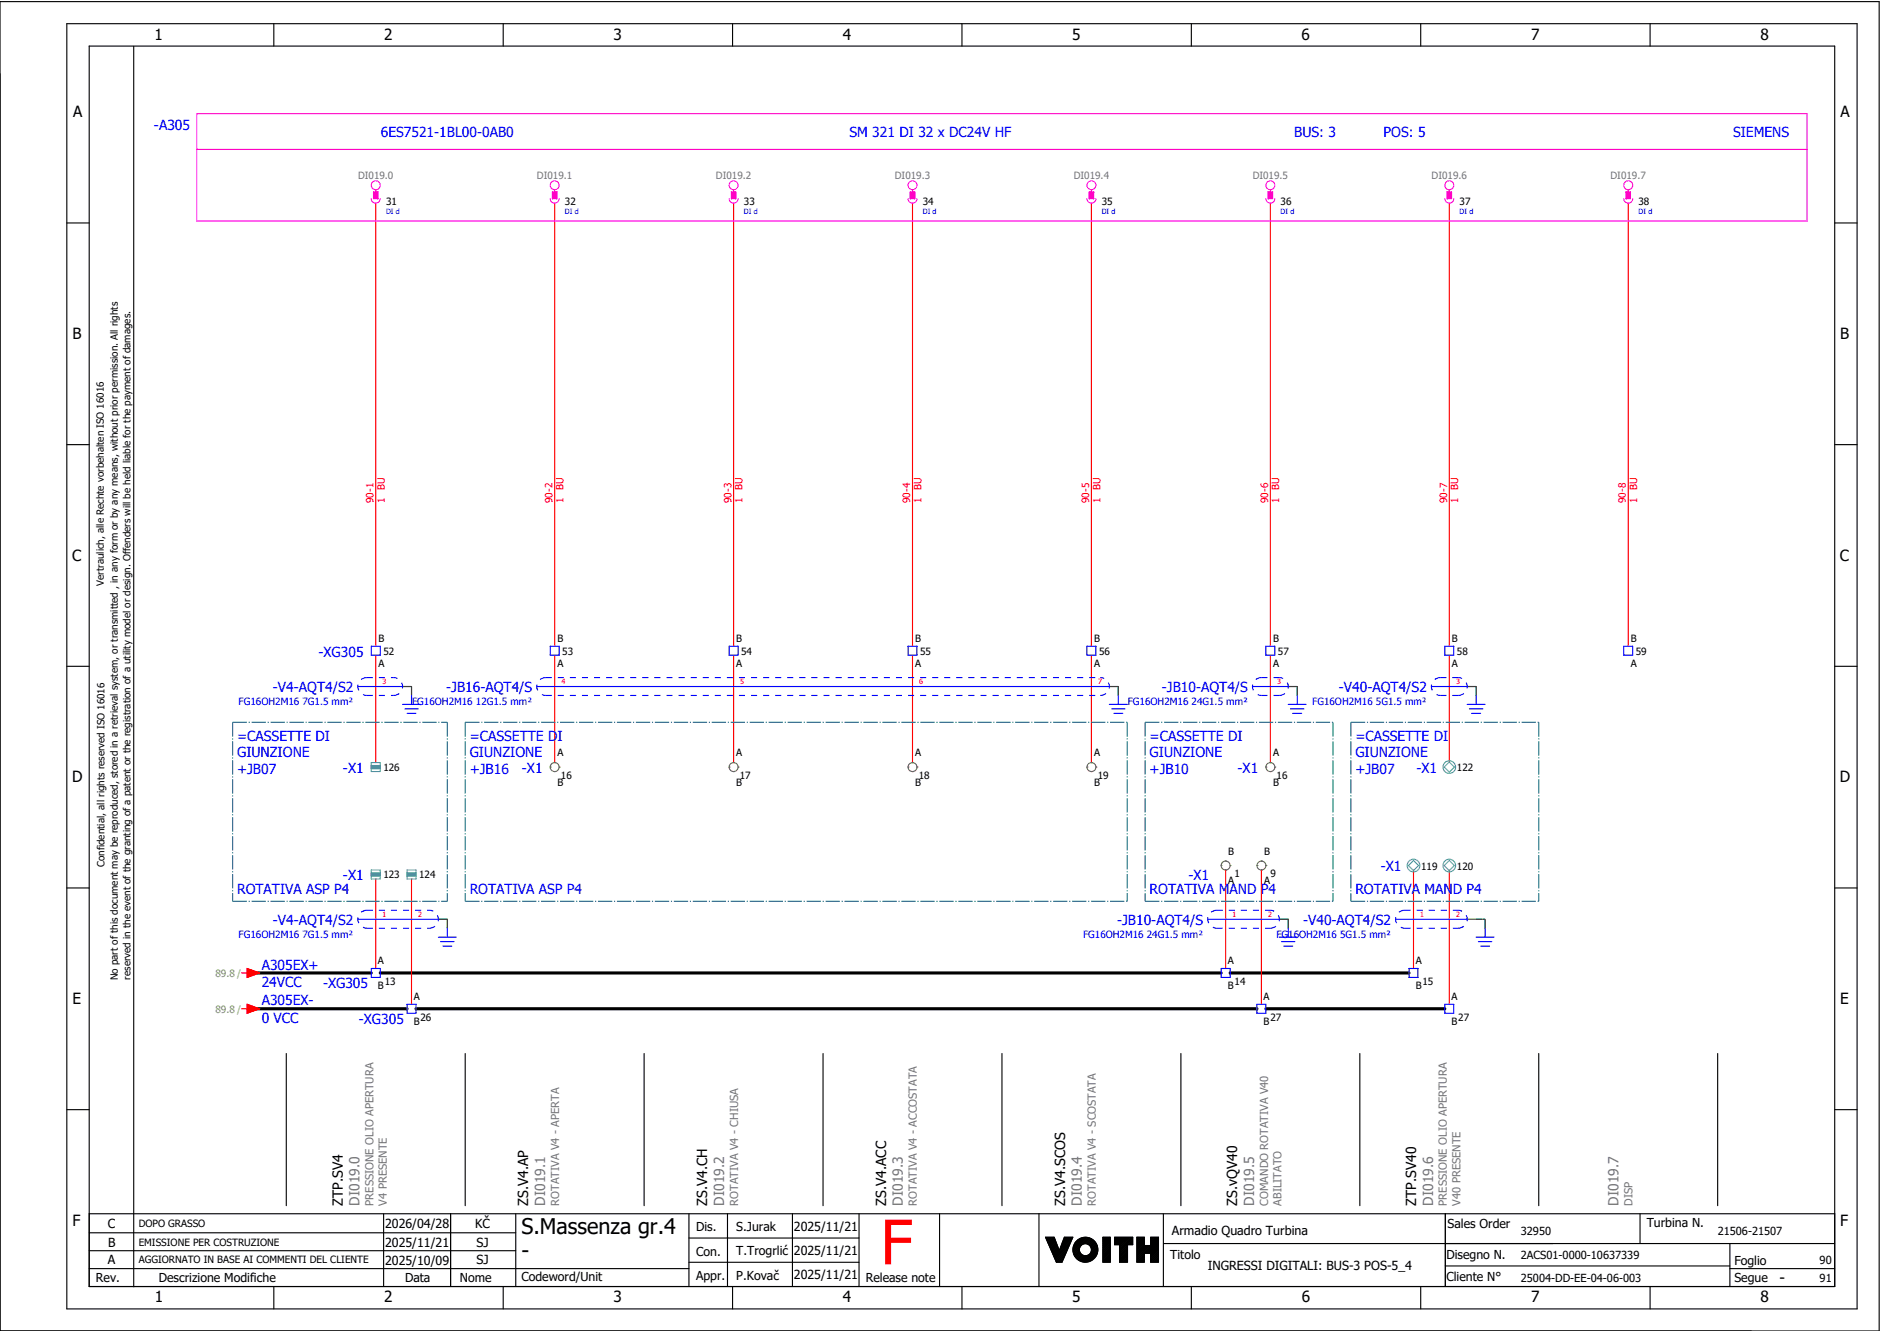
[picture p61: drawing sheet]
<svg xmlns="http://www.w3.org/2000/svg" width="421mm" height="297mm" viewBox="0 0 421 297" stroke-linecap="round" stroke-linejoin="round" font-family="sans-serif">
<defs><g id="words">
<text font-size="13.8" fill="#f00" x="196.9" y="282.5">F</text>
<g font-size="4.8">
<text x="116.6" y="275.8">S.Massenza gr.4</text>
<text x="116.6" y="281.1">-</text>
</g>
<g font-size="3.4">
<text x="34.5" y="9">1</text>
<text x="85.9" y="9">2</text>
<text x="137.1" y="9">3</text>
<text x="188.4" y="9">4</text>
<text x="239.7" y="9">5</text>
<text x="291" y="9">6</text>
<text x="342.3" y="9">7</text>
<text x="393.5" y="9">8</text>
<text x="16.3" y="26.2">A</text>
<text x="411.5" y="26.2">A</text>
<text x="16.2" y="75.8">B</text>
<text x="411.4" y="75.8">B</text>
<text x="16.1" y="125.3">C</text>
<text x="411.3" y="125.3">C</text>
<text x="16.1" y="174.8">D</text>
<text x="411.3" y="174.8">D</text>
<text x="16.2" y="224.4">E</text>
<text x="411.4" y="224.4">E</text>
<text x="16.2" y="273.9">F</text>
<text x="411.4" y="273.9">F</text>
<text x="397.8" y="286.6">-</text>
<text x="34.6" y="291">1</text>
<text x="85.9" y="291">2</text>
<text x="137.2" y="291">3</text>
<text x="188.4" y="291">4</text>
<text x="239.7" y="291">5</text>
<text x="291" y="291">6</text>
<text x="342.3" y="291">7</text>
<text x="393.6" y="291">8</text>
</g>
<g font-size="3.1" fill="#00f">
<text x="34.4" y="29">-A305</text>
<text x="85.1" y="30.6">6ES7521-1BL00-0AB0</text>
<text x="189.9" y="30.6">SM 321 DI 32 x DC24V HF</text>
<text x="289.3" y="30.6">BUS: 3</text>
<text x="309.3" y="30.6">POS: 5</text>
<text x="387.4" y="30.6">SIEMENS</text>
<text x="71.2" y="146.7">-XG305</text>
<text x="61" y="154.6">-V4-AQT4/S2</text>
<text x="99.7" y="154.6">-JB16-AQT4/S</text>
<text x="259.7" y="154.6">-JB10-AQT4/S</text>
<text x="299.3" y="154.6">-V40-AQT4/S2</text>
<text x="53" y="165.5">=CASSETTE DI</text>
<text x="105" y="165.5">=CASSETTE DI</text>
<text x="257" y="165.5">=CASSETTE DI</text>
<text x="303" y="165.5">=CASSETTE DI</text>
<text x="53" y="169.3">GIUNZIONE</text>
<text x="53" y="173">+JB07</text>
<text x="76.7" y="172.7">-X1</text>
<text x="105" y="169.3">GIUNZIONE</text>
<text x="105" y="173">+JB16</text>
<text x="116.7" y="172.7">-X1</text>
<text x="257" y="169.3">GIUNZIONE</text>
<text x="257" y="173">+JB10</text>
<text x="276.7" y="172.7">-X1</text>
<text x="303" y="169.3">GIUNZIONE</text>
<text x="303" y="173">+JB07</text>
<text x="316.7" y="172.7">-X1</text>
<text x="76.7" y="196.7">-X1</text>
<text x="265.7" y="196.7">-X1</text>
<text x="308.7" y="194.7">-X1</text>
<text x="53" y="199.8">ROTATIVA ASP P4</text>
<text x="105" y="199.8">ROTATIVA ASP P4</text>
<text x="257" y="199.8">ROTATIVA MAND P4</text>
<text x="303" y="199.8">ROTATIVA MAND P4</text>
<text x="61" y="206.6">-V4-AQT4/S2</text>
<text x="249.7" y="206.6">-JB10-AQT4/S</text>
<text x="291.3" y="206.6">-V40-AQT4/S2</text>
<text x="58.5" y="216.6">A305EX+</text>
<text x="58.5" y="220.5">24VCC</text>
<text x="72.2" y="220.7">-XG305</text>
<text x="58.5" y="224.6">A305EX-</text>
<text x="58.5" y="228.5">0 VCC</text>
<text x="80.2" y="228.7">-XG305</text>
</g>
<g font-size="3.1">
<text x="76.6" y="269.4" transform="rotate(-90 76.6 269.4)">ZTP.SV4</text>
<text x="118.1" y="269.4" transform="rotate(-90 118.1 269.4)">ZS.V4.AP</text>
<text x="158.1" y="269.4" transform="rotate(-90 158.1 269.4)">ZS.V4.CH</text>
<text x="198.1" y="269.4" transform="rotate(-90 198.1 269.4)">ZS.V4.ACC</text>
<text x="238.1" y="269.4" transform="rotate(-90 238.1 269.4)">ZS.V4.SCOS</text>
<text x="276.6" y="269.4" transform="rotate(-90 276.6 269.4)">ZS.vQV40</text>
<text x="316.6" y="269.4" transform="rotate(-90 316.6 269.4)">ZTP.SV40</text>
</g>
<g font-size="3.1" fill="#767676">
<text x="80.4" y="269.4" transform="rotate(-90 80.4 269.4)">DI019.0</text>
<text x="121.9" y="269.4" transform="rotate(-90 121.9 269.4)">DI019.1</text>
<text x="161.9" y="269.4" transform="rotate(-90 161.9 269.4)">DI019.2</text>
<text x="201.9" y="269.4" transform="rotate(-90 201.9 269.4)">DI019.3</text>
<text x="241.9" y="269.4" transform="rotate(-90 241.9 269.4)">DI019.4</text>
<text x="280.4" y="269.4" transform="rotate(-90 280.4 269.4)">DI019.5</text>
<text x="320.4" y="269.4" transform="rotate(-90 320.4 269.4)">DI019.6</text>
<text x="361.9" y="269.4" transform="rotate(-90 361.9 269.4)">DI019.7</text>
</g>
<g font-size="2.8">
<text x="24.1" y="274.4">C</text>
<text x="86.1" y="274.4">2026/04/28</text>
<text x="106.2" y="274.4">KČ</text>
<text x="155.6" y="275.1">Dis.</text>
<text x="164.6" y="275.1">S.Jurak</text>
<text x="177.5" y="275">2025/11/21</text>
<text x="262" y="275.8">Armadio Quadro Turbina</text>
<text x="323.6" y="274.3">Sales Order</text>
<text x="368.1" y="274.2">Turbina N.</text>
<text x="24.2" y="278.6">B</text>
<text x="86.1" y="278.6">2025/11/21</text>
<text x="106.5" y="278.6">SJ</text>
<text x="155.6" y="280.5">Con.</text>
<text x="164.6" y="280.5">T.Trogrlić</text>
<text x="177.5" y="280.4">2025/11/21</text>
<text x="261.6" y="281.3">Titolo</text>
<text x="323.4" y="281.2">Disegno N.</text>
<text x="21.4" y="286.5">Rev.</text>
<text x="24.1" y="282.5">A</text>
<text x="35.5" y="286.4">Descrizione Modifiche</text>
<text x="86.1" y="282.6">2025/10/09</text>
<text x="90.5" y="286.5">Data</text>
<text x="102.8" y="286.5">Nome</text>
<text x="106.5" y="282.5">SJ</text>
<text x="116.6" y="286.3">Codeword/Unit</text>
<text x="155.6" y="286">Appr.</text>
<text x="164.6" y="285.9">P.Kovač</text>
<text x="177.5" y="285.8">2025/11/21</text>
<text x="193.5" y="286.5">Release note</text>
<text x="270" y="283.8">INGRESSI DIGITALI: BUS-3 POS-5_4</text>
<text x="323.4" y="286.2">Cliente N°</text>
<text x="387.7" y="286.5">Segue</text>
<text x="387.7" y="282.6">Foglio</text>
</g>
<g font-size="2.5" fill="#767676">
<text x="83.5" y="269.4" transform="rotate(-90 83.5 269.4)">PRESSIONE OLIO APERTURA</text>
<text x="86.5" y="269.4" transform="rotate(-90 86.5 269.4)">V4 PRESENTE</text>
<text x="125" y="269.4" transform="rotate(-90 125 269.4)">ROTATIVA V4 - APERTA</text>
<text x="165" y="269.4" transform="rotate(-90 165 269.4)">ROTATIVA V4 - CHIUSA</text>
<text x="205" y="269.4" transform="rotate(-90 205 269.4)">ROTATIVA V4 - ACCOSTATA</text>
<text x="245" y="269.4" transform="rotate(-90 245 269.4)">ROTATIVA V4 - SCOSTATA</text>
<text x="283.5" y="269.4" transform="rotate(-90 283.5 269.4)">COMANDO ROTATIVA V40</text>
<text x="286.5" y="269.4" transform="rotate(-90 286.5 269.4)">ABILITATO</text>
<text x="323.5" y="269.4" transform="rotate(-90 323.5 269.4)">PRESSIONE OLIO APERTURA</text>
<text x="326.5" y="269.4" transform="rotate(-90 326.5 269.4)">V40 PRESENTE</text>
<text x="365" y="269.4" transform="rotate(-90 365 269.4)">DISP</text>
</g>
<g font-size="2.5">
<text x="340" y="275.9">32950</text>
<text x="384" y="275.9">21506-21507</text>
<text x="340" y="281.4">2ACS01-0000-10637339</text>
<text x="340" y="286.4">25004-DD-EE-04-06-003</text>
<text x="406.8" y="282.4">90</text>
<text x="406.8" y="286.4">91</text>
</g>
<g font-size="2.2" fill="#767676">
<text x="80" y="39.9">DI019.0</text>
<text x="120" y="39.9">DI019.1</text>
<text x="160" y="39.9">DI019.2</text>
<text x="200" y="39.9">DI019.3</text>
<text x="240" y="39.9">DI019.4</text>
<text x="280" y="39.9">DI019.5</text>
<text x="320" y="39.9">DI019.6</text>
<text x="360" y="39.9">DI019.7</text>
</g>
<g font-size="2.2">
<text x="86.3" y="45.8">31</text>
<text x="126.3" y="45.8">32</text>
<text x="166.3" y="45.8">33</text>
<text x="206.3" y="45.8">34</text>
<text x="246.3" y="45.8">35</text>
<text x="286.3" y="45.8">36</text>
<text x="326.3" y="45.8">37</text>
<text x="366.3" y="45.8">38</text>
<text x="23.2" y="130.9" transform="rotate(-90 23.2 130.9)">Vertraulich, alle Rechte vorbehalten ISO 16016</text>
<text x="84.6" y="143.4">B</text>
<text x="124.6" y="143.4">B</text>
<text x="164.6" y="143.4">B</text>
<text x="204.6" y="143.4">B</text>
<text x="244.6" y="143.4">B</text>
<text x="284.6" y="143.4">B</text>
<text x="324.6" y="143.4">B</text>
<text x="364.6" y="143.4">B</text>
<text x="84.6" y="149.1">A</text>
<text x="85.7" y="146.3">52</text>
<text x="124.6" y="149.1">A</text>
<text x="125.7" y="146.3">53</text>
<text x="164.6" y="149.1">A</text>
<text x="165.7" y="146.3">54</text>
<text x="204.6" y="149.1">A</text>
<text x="205.7" y="146.3">55</text>
<text x="244.6" y="149.1">A</text>
<text x="245.7" y="146.3">56</text>
<text x="284.6" y="149.1">A</text>
<text x="285.7" y="146.3">57</text>
<text x="324.6" y="149.1">A</text>
<text x="325.7" y="146.3">58</text>
<text x="364.6" y="149.1">A</text>
<text x="365.7" y="146.3">59</text>
<text x="85.7" y="172.3">126</text>
<text x="124.6" y="168.9">A</text>
<text x="164.6" y="168.9">A</text>
<text x="204.6" y="168.9">A</text>
<text x="244.6" y="168.9">A</text>
<text x="284.6" y="168.9">A</text>
<text x="325.7" y="172.3">122</text>
<text x="124.6" y="175.6">B</text>
<text x="125.4" y="174">16</text>
<text x="164.6" y="175.6">B</text>
<text x="165.4" y="174">17</text>
<text x="204.6" y="175.6">B</text>
<text x="205.4" y="174">18</text>
<text x="244.6" y="175.6">B</text>
<text x="245.4" y="174">19</text>
<text x="284.6" y="175.6">B</text>
<text x="285.4" y="174">16</text>
<text x="274.6" y="190.9">B</text>
<text x="282.6" y="190.9">B</text>
<text x="23.4" y="193.7" transform="rotate(-90 23.4 193.7)">Confidential, all rights reserved ISO 16016</text>
<text x="85.7" y="196.3">123</text>
<text x="93.7" y="196.3">124</text>
<text x="274.6" y="197.4">A</text>
<text x="276" y="196">1</text>
<text x="282.6" y="197.4">A</text>
<text x="284" y="196">9</text>
<text x="317.7" y="194.3">119</text>
<text x="325.7" y="194.3">120</text>
<text x="84.5" y="215.4">A</text>
<text x="274.5" y="215.4">A</text>
<text x="316.5" y="215.4">A</text>
<text x="26.4" y="219" transform="rotate(-90 26.4 219)">No part of this document may be reproduced, stored in a retrieval system, or transmitted , in any form or by any means, without prior permission. All rights</text>
<text x="29.2" y="218.9" transform="rotate(-90 29.2 218.9)">reserved in the event of the granting of a patent or the registration of a utility model or design. Offenders will be held liable for the payment of damages.</text>
<text x="84.5" y="220.9">B</text>
<text x="86" y="220">13</text>
<text x="274.5" y="220.9">B</text>
<text x="276" y="220">14</text>
<text x="316.5" y="220.9">B</text>
<text x="318" y="220">15</text>
<text x="92.5" y="223.4">A</text>
<text x="282.5" y="223.4">A</text>
<text x="324.5" y="223.4">A</text>
<text x="92.5" y="228.9">B</text>
<text x="94" y="228">26</text>
<text x="282.5" y="228.9">B</text>
<text x="284" y="228">27</text>
<text x="324.5" y="228.9">B</text>
<text x="326" y="228">27</text>
<text x="31" y="274.2">DOPO GRASSO</text>
<text x="31" y="278.3">EMISSIONE PER COSTRUZIONE</text>
<text x="31" y="282.3">AGGIORNATO IN BASE AI COMMENTI DEL CLIENTE</text>
</g>
<g font-size="2.2" fill="#f00">
<text x="83.5" y="112.4" transform="rotate(-90 83.5 112.4)">90-1</text>
<text x="86" y="112.4" transform="rotate(-90 86 112.4)">1</text>
<text x="86" y="109.4" transform="rotate(-90 86 109.4)">BU</text>
<text x="123.5" y="112.4" transform="rotate(-90 123.5 112.4)">90-2</text>
<text x="126" y="112.4" transform="rotate(-90 126 112.4)">1</text>
<text x="126" y="109.4" transform="rotate(-90 126 109.4)">BU</text>
<text x="163.5" y="112.4" transform="rotate(-90 163.5 112.4)">90-3</text>
<text x="166" y="112.4" transform="rotate(-90 166 112.4)">1</text>
<text x="166" y="109.4" transform="rotate(-90 166 109.4)">BU</text>
<text x="203.5" y="112.4" transform="rotate(-90 203.5 112.4)">90-4</text>
<text x="206" y="112.4" transform="rotate(-90 206 112.4)">1</text>
<text x="206" y="109.4" transform="rotate(-90 206 109.4)">BU</text>
<text x="243.5" y="112.4" transform="rotate(-90 243.5 112.4)">90-5</text>
<text x="246" y="112.4" transform="rotate(-90 246 112.4)">1</text>
<text x="246" y="109.4" transform="rotate(-90 246 109.4)">BU</text>
<text x="283.5" y="112.4" transform="rotate(-90 283.5 112.4)">90-6</text>
<text x="286" y="112.4" transform="rotate(-90 286 112.4)">1</text>
<text x="286" y="109.4" transform="rotate(-90 286 109.4)">BU</text>
<text x="323.5" y="112.4" transform="rotate(-90 323.5 112.4)">90-7</text>
<text x="326" y="112.4" transform="rotate(-90 326 112.4)">1</text>
<text x="326" y="109.4" transform="rotate(-90 326 109.4)">BU</text>
<text x="363.5" y="112.4" transform="rotate(-90 363.5 112.4)">90-8</text>
<text x="366" y="112.4" transform="rotate(-90 366 112.4)">1</text>
<text x="366" y="109.4" transform="rotate(-90 366 109.4)">BU</text>
</g>
<g font-size="2.2" fill="#00f">
<text x="53.3" y="157.5">FG16OH2M16 7G1.5 mm²</text>
<text x="92.1" y="157.5">FG16OH2M16 12G1.5 mm²</text>
<text x="252.1" y="157.5">FG16OH2M16 24G1.5 mm²</text>
<text x="293.3" y="157.5">FG16OH2M16 5G1.5 mm²</text>
<text x="53.3" y="209.5">FG16OH2M16 7G1.5 mm²</text>
<text x="242.1" y="209.5">FG16OH2M16 24G1.5 mm²</text>
<text x="285.3" y="209.5">FG16OH2M16 5G1.5 mm²</text>
</g>
<g font-size="2.2" fill="#7ca552">
<text x="48.2" y="218.3">89.8 /</text>
<text x="48.2" y="226.3">89.8 /</text>
</g>
<g font-size="1.6" fill="#00f">
<text x="86.3" y="47.9">DI d</text>
<text x="126.3" y="47.9">DI d</text>
<text x="166.3" y="47.9">DI d</text>
<text x="206.3" y="47.9">DI d</text>
<text x="246.3" y="47.9">DI d</text>
<text x="286.3" y="47.9">DI d</text>
<text x="326.3" y="47.9">DI d</text>
<text x="366.3" y="47.9">DI d</text>
</g>
<g font-size="1.6" fill="#f00">
<text x="85.5" y="152.9">3</text>
<text x="125.5" y="152.9">4</text>
<text x="165.5" y="152.9">5</text>
<text x="205.5" y="152.9">6</text>
<text x="245.5" y="152.9">7</text>
<text x="285.5" y="152.9">3</text>
<text x="325.5" y="152.9">3</text>
<text x="85.5" y="204.9">1</text>
<text x="93.5" y="204.9">2</text>
<text x="275.5" y="204.9">1</text>
<text x="283.5" y="204.9">2</text>
<text x="317.5" y="204.9">1</text>
<text x="325.5" y="204.9">2</text>
</g>
</g></defs>
<g fill="none" stroke="#000" stroke-width=".25">
<path d="M0 .4h420.1v297h-420.1zM14.9 5.3h400.3v287.2h-400.3zM19.9 10.3h390.3v277.2h-390.3zM29.9 10.4v277.1M61.2 5.3v5M112.5 5.3v5M163.8 5.3v5M215.1 5.3v5M266.3 5.3v5M317.6 5.3v5M368.9 5.3v5M14.9 49.8h5"/>
<path d="M410.2 49.8h5M14.9 99.3h5M410.2 99.3h5M14.9 148.9h5M410.2 148.9h5M14.9 198.4h5M410.2 198.4h5M64 235.4v34M104 235.4v34M144 235.4v34M184 235.4v34M224 235.4v34"/>
<path d="M264 235.4v34M304 235.4v34M344 235.4v34M384 235.4v34M14.9 247.9h5M410.2 247.9h5M19.9 271.2h390.3M19.9 279.5h95.4M19.9 275.4h95.4M85.8 271.2v16.3M100.7 271.2v16.3M115.3 271.2v16.3"/>
<path d="M154 271.2v16.3M154 276.6h38M162.6 271.2v16.3M177.2 271.2v16.3M192 271.2v16.3M210.1 271.2v16.3M232.3 271.1v16.3M233.7 276.4h2l1.1 3 1.1-3h1.9l-2.4 5.6h-1.2zM233.8 276.4l-.1 .1M233.9 276.4l-.1 .2M234.1 276.4l-.3 .3M234.2 276.4l-.3 .4"/>
<path d="M234.4 276.4l-.5 .5M234.5 276.4l-.5 .6M234.7 276.4l-.7 .7M234.8 276.4l-.7 .8M235 276.4l-.9 .9M235.1 276.4l-.9 1M235.3 276.4l-1.1 1.1M235.4 276.4l-1.2 1.2M235.6 276.4l-1.3 1.3M235.7 276.5l-1.4 1.3M235.7 276.6l-1.3 1.3M235.8 276.7l-1.4 1.3"/>
<path d="M235.8 276.8l-1.3 1.3M235.9 276.9l-1.4 1.4M235.9 277l-1.3 1.4M235.9 277.1l-1.3 1.4M236 277.3l-1.3 1.3M236 277.4l-1.3 1.3M236.1 277.5l-1.3 1.3M236.1 277.6l-1.3 1.3M236.1 277.7l-1.3 1.3M236.2 277.8l-1.3 1.3M236.2 277.9l-1.3 1.3M236.3 278l-1.3 1.3"/>
<path d="M236.3 278.1l-1.3 1.3M236.3 278.2l-1.2 1.3M236.4 278.3l-1.3 1.3M236.4 278.4l-1.2 1.3M236.5 278.6l-1.3 1.2M236.5 278.7l-1.2 1.2M236.6 278.8l-1.3 1.2M236.6 278.9l-1.3 1.2M236.6 279l-1.2 1.2M236.7 279.1l-1.3 1.2M236.7 279.2l-1.2 1.3M236.8 279.3l-1.3 1.3"/>
<path d="M238 276.4l-.1 .1M238.1 276.4l-.3 .4M238.3 276.4l-.6 .6M238.4 279.8l-2.2 2.2M238.4 276.4l-.8 .8M238.5 279.5l-2.4 2.4M238.6 276.4l-1.1 1.1M238.6 279.3l-2.5 2.5M238.7 279l-2.7 2.7M238.7 276.4l-1.2 1.3M238.8 278.7l-2.8 2.9M238.9 276.4l-1.5 1.6"/>
<path d="M239 278.5l-3.1 3M239 276.4l-1.7 1.8M239.1 278.2l-3.2 3.2M239.2 276.4l-2 2.1M239.2 277.9l-3.4 3.4M239.3 277.7l-3.5 3.5M239.3 276.4l-2.2 2.3M239.4 277.4l-3.6 3.7M239.5 276.4l-2.5 2.5M239.5 277.1l-3.8 3.9M239.6 276.4l-2.7 2.8M239.7 276.9l-4 4"/>
<path d="M239.8 276.6l-4.2 4.2M239.8 276.4l-4.2 4.3M241.1 276.9l-.8 .8M241.3 279.3l-1.2 1.1M241.3 279.1l-1.2 1.2M241.3 279.4l-1.1 1.1M241.3 278.9l-1.3 1.3M241.3 279.5l-1.1 1.1M241.4 279.7l-1.1 1M241.4 278.7l-1.4 1.4M241.4 279.8l-1 1M241.4 276.7l-1.3 1.3"/>
<path d="M241.5 279.9l-1.1 1M241.5 280l-1 1M241.7 276.6l-1.7 1.7M241.9 276.5l-1.9 2M242.1 276.5l-2.2 2.2M242.3 276.5l-2.4 2.4M242.5 276.4l-2.6 2.6M242.6 276.4l-2.7 2.8M242.8 276.4l-2.9 3M242.9 276.5l-3 3M243 276.5l-3.1 3.1M243.2 276.5l-3.3 3.3"/>
<path d="M243.3 276.5l-3.4 3.4M243.4 276.6l-3.4 3.4M243.5 276.6l-1.4 1.4M243.6 276.6l-1.3 1.3M243.7 276.7l-1.2 1.2M243.9 276.7l-1.2 1.2M244 276.8l-1.2 1.1M244 276.8l-1.1 1.1M244.1 276.9l-1 1.1M244.2 276.9l-1 1.1M244.3 277l-1 1M244.4 277.1l-1 1"/>
<path d="M244.5 277.1l-1 1.1M244.6 277.2l-1.1 1M244.6 277.3l-1 1M244.7 277.4l-1 1M244.8 277.4l-1 1.1M244.8 277.5l-1 1.1M244.9 277.6l-1 1.1M245 277.7l-1.1 1.1M245 277.8l-1.1 1.1M245.1 277.9l-1.1 1.1M245.1 278l-1.1 1.1M245.2 278.1l-1.2 1.2"/>
<path d="M245.2 278.2l-1.2 1.3M245.3 278.3l-1.4 1.4M245.3 278.4l-1.5 1.5M245.3 278.5l-3.4 3.4M245.4 279.9l-2.1 2M245.4 278.7l-3.3 3.3M245.4 279.7l-2.3 2.3M245.4 278.8l-3.2 3.2M245.4 278.9l-3.1 3.1M245.4 279.5l-2.5 2.5M245.4 279.1l-2.9 2.9M245.4 279.4l-2.6 2.6"/>
<path d="M245.4 279.2l-2.8 2.8M246.6 276.4h1.6v5.6h-1.6zM246.6 276.4v.1M246.8 276.4l-.2 .3M246.9 276.4l-.3 .4M247.1 276.4l-.5 .6M247.2 276.4l-.6 .7M247.4 276.4l-.8 .9M247.5 276.4l-.9 1M247.7 276.4l-1.1 1.2M247.8 276.4l-1.2 1.3M248 276.4l-1.4 1.5"/>
<path d="M248.1 276.4l-1.5 1.6M248.2 280l-1.6 1.6M248.2 279.8l-1.6 1.7M248.2 279.7l-1.6 1.6M248.2 279.5l-1.6 1.7M248.2 279.4l-1.6 1.6M248.2 277.4l-1.6 1.7M248.2 277.3l-1.6 1.6M248.2 277.1l-1.6 1.7M248.2 277l-1.6 1.6M248.2 276.8l-1.6 1.7M248.2 276.7l-1.6 1.6"/>
<path d="M248.2 276.5l-1.6 1.7M248.2 278l-1.6 1.7M248.2 277.9l-1.6 1.6M248.2 277.7l-1.6 1.7M248.2 277.6l-1.6 1.6M248.2 279.1l-1.6 1.6M248.2 278.9l-1.6 1.7M248.2 278.8l-1.6 1.6M248.2 278.6l-1.6 1.7M248.2 278.5l-1.6 1.6M248.2 278.3l-1.6 1.7M248.2 278.2l-1.6 1.6"/>
<path d="M248.2 279.2l-1.6 1.7M249.2 276.4v.1M249.4 276.4l-.2 .2M249.5 276.4l-.3 .4M249.7 276.4l-.5 .5M249.8 276.4l-.6 .7M250 276.4l-.8 .8M250.1 276.4l-.9 1M250.3 278.1h-1.1v-1.7h4v1.7h-1.1v3.9h-1.8M250.3 278.1v3.9M250.3 276.4l-1.1 1.2M250.4 276.4l-1.2 1.3"/>
<path d="M250.6 276.4l-1.4 1.5M250.7 276.4l-1.5 1.6M250.9 276.4l-1.7 1.7M251 276.4l-1.6 1.7M251.2 276.4l-1.7 1.7M251.3 276.4l-1.6 1.7M251.5 276.4l-1.7 1.7M251.6 276.4l-1.6 1.7M251.8 276.4l-1.7 1.7M251.9 276.4l-1.6 1.7M252.1 279.9l-1.8 1.8M252.1 279.8l-1.8 1.8"/>
<path d="M252.1 278.6l-1.8 1.8M252.1 278.4l-1.8 1.8M252.1 278.3l-1.8 1.8M252.1 279.2l-1.8 1.8M252.1 279l-1.8 1.8M252.1 278.9l-1.8 1.8M252.1 278.7l-1.8 1.8M252.1 279.3l-1.8 1.8M252.1 279.6l-1.8 1.8M252.1 279.5l-1.8 1.8M252.1 276.4l-1.8 1.9M252.2 276.4l-1.9 2"/>
<path d="M252.4 276.4l-2.1 2.2M252.5 276.4l-2.2 2.3M252.7 276.4l-2.4 2.5M252.8 276.4l-2.5 2.6M253 276.4l-2.7 2.8M253.1 276.4l-2.8 2.9M253.2 277.4l-.7 .7M253.2 276.7l-2.9 2.9M253.2 276.5l-2.9 3M253.2 277.3l-.8 .8M253.2 277.1l-1 1M253.2 277l-2.9 2.9"/>
<path d="M253.2 276.8l-2.9 3M253.2 278l-.1 .1M253.2 277.9l-.2 .2M253.2 277.7l-.4 .4M253.2 277.6l-.5 .5M254.2 276.4v.1M254.3 276.4l-.1 .2M254.5 276.4l-.3 .4M254.6 276.4l-.4 .5M254.8 276.4l-.6 .7M254.9 276.4l-.7 .8M255.1 276.4l-.9 1"/>
<path d="M255.2 276.4l-1 1.1M255.4 276.4l-1.2 1.3M255.5 276.4l-1.3 1.4M255.7 276.4l-1.5 1.6M255.8 277.5l-1.6 1.7M255.8 277.4l-1.6 1.6M255.8 277.2l-1.6 1.7M255.8 277.1l-1.6 1.6M255.8 276.9l-1.6 1.7M255.8 276.8l-1.6 1.6M255.8 276.6l-1.6 1.7M255.8 276.5l-1.6 1.6"/>
<path d="M255.8 276.4v1.9M255.8 276.4h-1.6v5.6h1.6v-2h1.4M255.8 278.3h1.4v-1.9h1.8v5.6h-1.8v-2M255.8 278l-1.6 1.6M255.8 277.8l-1.6 1.7M255.8 277.7l-1.6 1.6M255.8 278.3l-1.6 1.6M255.8 278.1l-1.6 1.7M255.9 278.3l-1.7 1.8M256.1 278.3l-1.9 1.9M256.2 278.3l-2 2.1M256.4 278.3l-2.2 2.2"/>
<path d="M256.5 278.3l-2.3 2.4M256.7 278.3l-2.5 2.5M256.8 278.3l-2.6 2.7M257 278.3l-2.8 2.8M257.1 278.3l-2.9 3M257.3 276.4l-.1 .2M257.5 276.4l-.3 .3M257.6 276.4l-.4 .5M257.8 276.4l-.6 .6M257.9 276.4l-.7 .8M258.1 276.4l-.9 .9M258.2 276.4l-1 1.1"/>
<path d="M258.4 276.4l-1.2 1.2M258.5 276.4l-1.3 1.4M258.7 276.4l-1.5 1.5M258.8 276.4l-1.6 1.7M259 276.5l-1.8 1.7M259 277.5l-2.5 2.5M259 277.4l-2.7 2.6M259 277.1l-3 2.9M259 276.9l-3.1 3.1M259 277.2l-2.8 2.8M259 276.8l-4.8 4.8M259 276.6l-4.8 4.8"/>
<path d="M259 279l-1.8 1.8M259 278.9l-1.8 1.7M259 278.7l-1.8 1.8M259 278.6l-1.8 1.7M259 278.4l-1.8 1.8M259 278.3l-1.8 1.7M259 278.1l-1.9 1.9M259 278l-2.1 2M259 277.8l-2.2 2.2M259 277.7l-2.4 2.3M259 279.3l-1.8 1.8M259 279.2l-1.8 1.7"/>
<path d="M259 279.9l-1.8 1.8M259 279.8l-1.8 1.7M259 279.6l-1.8 1.8M259 279.5l-1.8 1.7M260.1 271.2v16.3M260.1 277.9h150.1M323.1 271.2v16.3M366.6 271.2v6.7M386.7 277.9v9.6M19.9 283.5h134.1M61.2 287.5v5M112.5 287.5v5"/>
<path d="M154 282h38M163.8 287.5v5M215.1 287.5v5M237.5 281.9l-.1 .1M237.6 281.7l-.4 .3M237.7 281.4l-.6 .6M237.8 281.1l-.9 .9M237.9 280.9l-1.1 1.1M238 280.6l-1.4 1.4M238.2 280.3l-1.7 1.7M238.3 280.1l-2 1.9M241.6 280l-1 1.1"/>
<path d="M241.6 280.1l-1 1M241.7 280.2l-1 1M241.8 280.3l-1 1M241.9 280.3l-1 1.1M242 280.4l-1.1 1M242.1 280.4l-1.1 1.1M242.2 280.5l-1.1 1.1M242.3 280.5l-1.1 1.1M242.4 280.6l-1.1 1.1M242.6 280.6l-1.2 1.1M242.7 280.6l-1.2 1.2M242.9 280.6l-1.3 1.2"/>
<path d="M243.1 280.5l-1.4 1.4M243.3 280.4l-1.5 1.5M245.1 280.6l-1.1 1M245.2 280.3l-1.5 1.5M245.3 280.1l-1.8 1.8M248.2 281.3l-.7 .7M248.2 281.2l-.8 .8M248.2 281l-1 1M248.2 281.5l-.5 .5M248.2 281.9l-.1 .1M248.2 281.8l-.2 .2M248.2 281.6l-.4 .4"/>
<path d="M248.2 280.9l-1.1 1.1M248.2 280.7l-1.3 1.3M248.2 280.6l-1.4 1.4M248.2 280.4l-1.6 1.6M248.2 280.3l-1.6 1.6M248.2 280.1l-1.6 1.7M252.1 281.3l-.8 .7M252.1 281.1l-.9 .9M252.1 281l-1.1 1M252.1 280.8l-1.2 1.2M252.1 280.7l-1.4 1.3M252.1 280.5l-1.5 1.5"/>
<path d="M252.1 280.4l-1.7 1.6M252.1 280.2l-1.8 1.8M252.1 281.4l-.6 .6M252.1 281.9l-.2 .1M252.1 281.7l-.3 .3M252.1 281.6l-.5 .4M252.1 280.1l-1.8 1.8M255.8 280.7l-1.3 1.3M255.8 280.5l-1.5 1.5M255.8 280.2l-1.6 1.7M255.8 280.1l-1.6 1.6M255.8 280.4l-1.6 1.6"/>
<path d="M255.8 281.9l-.1 .1M255.8 281.7l-.3 .3M255.8 281.6l-.4 .4M255.8 281.4l-.6 .6M255.8 281.3l-.7 .7M255.8 281.1l-.9 .9M255.8 281l-1 1M255.8 280.8l-1.2 1.2M259 281.9l-.2 .1M259 281.7l-.3 .3M259 281.6l-.5 .4M259 281.4l-.6 .6"/>
<path d="M259 281.3l-.8 .7M259 281.1l-.9 .9M259 281l-1.1 1M259 280.8l-1.2 1.2M259 280.7l-1.4 1.3M259 280.5l-1.5 1.5M259 280.4l-1.7 1.6M259 280.2l-1.8 1.8M259 280.1l-1.8 1.7M266.3 287.5v5M317.6 287.5v5M323.1 282.9h63.6"/>
<path d="M368.9 287.5v5M386.7 283.5h23.5"/>
<circle cx="242.6" cy="279.2" r="1.35"/>
<circle cx="242.6" cy="279.2" r="2.79"/>
</g>
<g fill="none" stroke="#00be00" stroke-width=".25" stroke-dasharray="3.2 .4 .3 .4">
<path d="M90 153.4h2M92 153.4v2M248 153.4h2M250 153.4v2M288 153.4h2M290 153.4v2M328 153.4h2M330 153.4v2M98 205.4h2M100 205.4v2M286 205.4h2M288 205.4v2"/>
<path d="M328 205.4h4M332 205.4v2"/>
</g>
<g fill="none" stroke="#f00" stroke-width=".25">
<path d="M84 45.4v99M124 45.4v99M164 45.4v99M204 45.4v99M244 45.4v99M284 45.4v99M324 45.4v99M364 45.4v99M84 146.4v24M124 146.4v24M164 146.4v24M204 146.4v24"/>
<path d="M244 146.4v24M284 146.4v24M324 146.4v24M84 196.4v20M92 196.4v28M274 194.4v22M282 194.4v30M316 194.4v22M324 194.4v30M54 217.4h1.2M55.2 216.4l2.8 1-2.8 1zM54 225.4h1.2"/>
<path d="M55.2 224.4l2.8 1-2.8 1z"/>
</g>
<path d="M56 217.4h27M85 217.4h188M275 217.4h40M56 225.4h35M93 225.4h188M283 225.4h40" fill="none" stroke="#000" stroke-width=".7"/>
<g fill="none" stroke="#f0f" stroke-width=".25">
<path d="M44 33.4h360M44 25.4h360v24h-360zM83 44.4a1 1 0 0 0 1 1 1 1 0 0 0 1-1M83.5 42.9h1v1.5h-1zM84 42.4v.5M123 44.4a1 1 0 0 0 1 1 1 1 0 0 0 1-1M123.5 42.9h1v1.5h-1zM124 42.4v.5M163 44.4a1 1 0 0 0 1 1 1 1 0 0 0 1-1M163.5 42.9h1v1.5h-1zM164 42.4v.5M203 44.4a1 1 0 0 0 1 1 1 1 0 0 0 1-1"/>
<path d="M203.5 42.9h1v1.5h-1zM204 42.4v.5M243 44.4a1 1 0 0 0 1 1 1 1 0 0 0 1-1M243.5 42.9h1v1.5h-1zM244 42.4v.5M283 44.4a1 1 0 0 0 1 1 1 1 0 0 0 1-1M283.5 42.9h1v1.5h-1zM284 42.4v.5M323 44.4a1 1 0 0 0 1 1 1 1 0 0 0 1-1M323.5 42.9h1v1.5h-1zM324 42.4v.5M363 44.4a1 1 0 0 0 1 1 1 1 0 0 0 1-1"/>
<path d="M363.5 42.9h1v1.5h-1zM364 42.4v.5"/>
<circle cx="84" cy="41.4" r="1"/>
<circle cx="124" cy="41.4" r="1"/>
<circle cx="164" cy="41.4" r="1"/>
<circle cx="204" cy="41.4" r="1"/>
<circle cx="244" cy="41.4" r="1"/>
<circle cx="284" cy="41.4" r="1"/>
<circle cx="324" cy="41.4" r="1"/>
<circle cx="364" cy="41.4" r="1"/>
</g>
<g fill="none" stroke="#00be00" stroke-width=".25" stroke-dasharray="3.2 .4 .3 .4" stroke-linecap="butt">
<path d="M90 153.4h2M92 153.4v2M248 153.4h2M250 153.4v2M288 153.4h2M290 153.4v2M328 153.4h2M330 153.4v2M98 205.4h2M100 205.4v2M286 205.4h2M288 205.4v2"/>
<path d="M330 205.4h2M332 205.4v2"/>
</g>
<g fill="#f0f" stroke="#f0f" stroke-width=".22">
<path d="M83.5 42.9h1v1.5h-1z"/>
<path d="M123.5 42.9h1v1.5h-1z"/>
<path d="M163.5 42.9h1v1.5h-1z"/>
<path d="M203.5 42.9h1v1.5h-1z"/>
<path d="M243.5 42.9h1v1.5h-1z"/>
<path d="M283.5 42.9h1v1.5h-1z"/>
<path d="M323.5 42.9h1v1.5h-1z"/>
<path d="M363.5 42.9h1v1.5h-1z"/>
</g>
<g fill="none" stroke="#007f7f" stroke-width=".25" stroke-dasharray="3.2 .4 .3 .4" stroke-linecap="butt">
<path d="M52 161.4h48M52 161.4v40M100 161.4v40M104 161.4h148M104 161.4v40M252 161.4v40M256 161.4h42M256 161.4v40M298 161.4v40M302 161.4h42M302 161.4v40M344 161.4v40"/>
<path d="M52 201.4h48M104 201.4h148M256 201.4h42M302 201.4h42"/>
</g>
<g fill="none" stroke="#00f" stroke-width=".25">
<path d="M80 153.4h10M83 144.4h2v2h-2zM90 157.4h4M90.5 158.4h3M91 159.4h2M92 155.4v2M120 153.4h128M123 144.4h2v2h-2zM163 144.4h2v2h-2zM203 144.4h2v2h-2zM243 144.4h2v2h-2zM248 157.4h4"/>
<path d="M248.5 158.4h3M249 159.4h2M250 155.4v2M280 153.4h8M283 144.4h2v2h-2zM288 157.4h4M288.5 158.4h3M289 159.4h2M290 155.4v2M320 153.4h8M323 144.4h2v2h-2zM328 157.4h4"/>
<path d="M328.5 158.4h3M329 159.4h2M330 155.4v2M363 144.4h2v2h-2zM80 205.4h18M83 216.4h2v2h-2zM98 209.4h4M98.5 210.4h3M99 211.4h2M100 207.4v2M270 205.4h16M273 216.4h2v2h-2z"/>
<path d="M286 209.4h4M286.5 210.4h3M287 211.4h2M288 207.4v2M312 205.4h16M315 216.4h2v2h-2zM330 209.4h4M330.5 210.4h3M331 211.4h2M332 207.4v2M91 224.4h2v2h-2zM281 224.4h2v2h-2z"/>
<path d="M323 224.4h2v2h-2z"/>
</g>
<g fill="none" stroke="#52a5a5" stroke-width=".25">
<path d="M83 171.7h2M83 170.4h2v2h-2zM83 171h2M324 170.3l1.1 1.1-1.1 1.1-1.1-1.1zM83 194.4h2v2h-2zM83 195.7h2M83 195h2M91 195.7h2M91 195h2M91 194.4h2v2h-2zM316 192.3l1.1 1.1-1.1 1.1-1.1-1.1zM324 192.3l1.1 1.1-1.1 1.1-1.1-1.1z"/>
<circle cx="324" cy="171.4" r="1.41"/>
<circle cx="316" cy="193.4" r="1.41"/>
<circle cx="324" cy="193.4" r="1.41"/>
</g>
<g fill="#52a5a5" stroke="#52a5a5" stroke-width=".22">
<path d="M83 171h2v.7h-2z"/>
<path d="M83 195h2v.7h-2z"/>
<path d="M91 195h2v.7h-2z"/>
</g>
<g fill="none" stroke="#00f" stroke-width=".25" stroke-dasharray="1.4 1.4" stroke-linecap="butt">
<path d="M82 155.4h6M82 151.4h6M82 151.4a2 2 0 0 0-2 2 2 2 0 0 0 2 2M88 155.4a2 2 0 0 0 2-2 2 2 0 0 0-2-2M122 155.4h124M122 151.4h124M122 151.4a2 2 0 0 0-2 2 2 2 0 0 0 2 2M246 155.4a2 2 0 0 0 2-2 2 2 0 0 0-2-2M282 155.4h4M282 151.4h4M282 151.4a2 2 0 0 0-2 2 2 2 0 0 0 2 2M286 155.4a2 2 0 0 0 2-2 2 2 0 0 0-2-2"/>
<path d="M322 155.4h4M322 151.4h4M322 151.4a2 2 0 0 0-2 2 2 2 0 0 0 2 2M326 155.4a2 2 0 0 0 2-2 2 2 0 0 0-2-2M82 207.4h14M82 203.4h14M82 203.4a2 2 0 0 0-2 2 2 2 0 0 0 2 2M96 207.4a2 2 0 0 0 2-2 2 2 0 0 0-2-2M272 207.4h12M272 203.4h12M272 203.4a2 2 0 0 0-2 2 2 2 0 0 0 2 2M284 207.4a2 2 0 0 0 2-2 2 2 0 0 0-2-2"/>
<path d="M314 207.4h12M314 203.4h12M314 203.4a2 2 0 0 0-2 2 2 2 0 0 0 2 2M326 207.4a2 2 0 0 0 2-2 2 2 0 0 0-2-2"/>
</g>
<g fill="none" stroke="#a57c00" stroke-width=".25">
<path d="M123 171.4h.1M123 171.4a1 1 0 0 0 1 1M124 172.4h.1M124 170.4a1 1 0 0 1 1 1M124 170.4h.1M124 170.4a1 1 0 0 0-1 1M125 171.4a1 1 0 0 1-1 1M125 171.4h.1M163 171.4h.1M163 171.4a1 1 0 0 0 1 1M164 172.4h.1M164 170.4a1 1 0 0 1 1 1"/>
<path d="M164 170.4h.1M164 170.4a1 1 0 0 0-1 1M165 171.4a1 1 0 0 1-1 1M165 171.4h.1M203 171.4h.1M203 171.4a1 1 0 0 0 1 1M204 172.4h.1M204 170.4a1 1 0 0 1 1 1M204 170.4h.1M204 170.4a1 1 0 0 0-1 1M205 171.4a1 1 0 0 1-1 1M205 171.4h.1"/>
<path d="M243 171.4h.1M243 171.4a1 1 0 0 0 1 1M244 172.4h.1M244 170.4a1 1 0 0 1 1 1M244 170.4h.1M244 170.4a1 1 0 0 0-1 1M245 171.4a1 1 0 0 1-1 1M245 171.4h.1M283 171.4h.1M283 171.4a1 1 0 0 0 1 1M284 172.4h.1M284 170.4a1 1 0 0 1 1 1"/>
<path d="M284 170.4h.1M284 170.4a1 1 0 0 0-1 1M285 171.4a1 1 0 0 1-1 1M285 171.4h.1M273 193.4h.1M273 193.4a1 1 0 0 0 1 1M274 194.4h.1M274 192.4a1 1 0 0 1 1 1M274 192.4h.1M274 192.4a1 1 0 0 0-1 1M275 193.4a1 1 0 0 1-1 1M275 193.4h.1"/>
<path d="M281 193.4h.1M281 193.4a1 1 0 0 0 1 1M282 194.4h.1M282 192.4a1 1 0 0 1 1 1M282 192.4h.1M282 192.4a1 1 0 0 0-1 1M283 193.4a1 1 0 0 1-1 1M283 193.4h.1"/>
</g>
<g fill="#f00" stroke="#f00" stroke-width=".22">
<path d="M55.2 216.4l2.8 1-2.8 1z"/>
<path d="M55.2 224.4l2.8 1-2.8 1z"/>
</g>
<use href="#words"/>
</svg>
